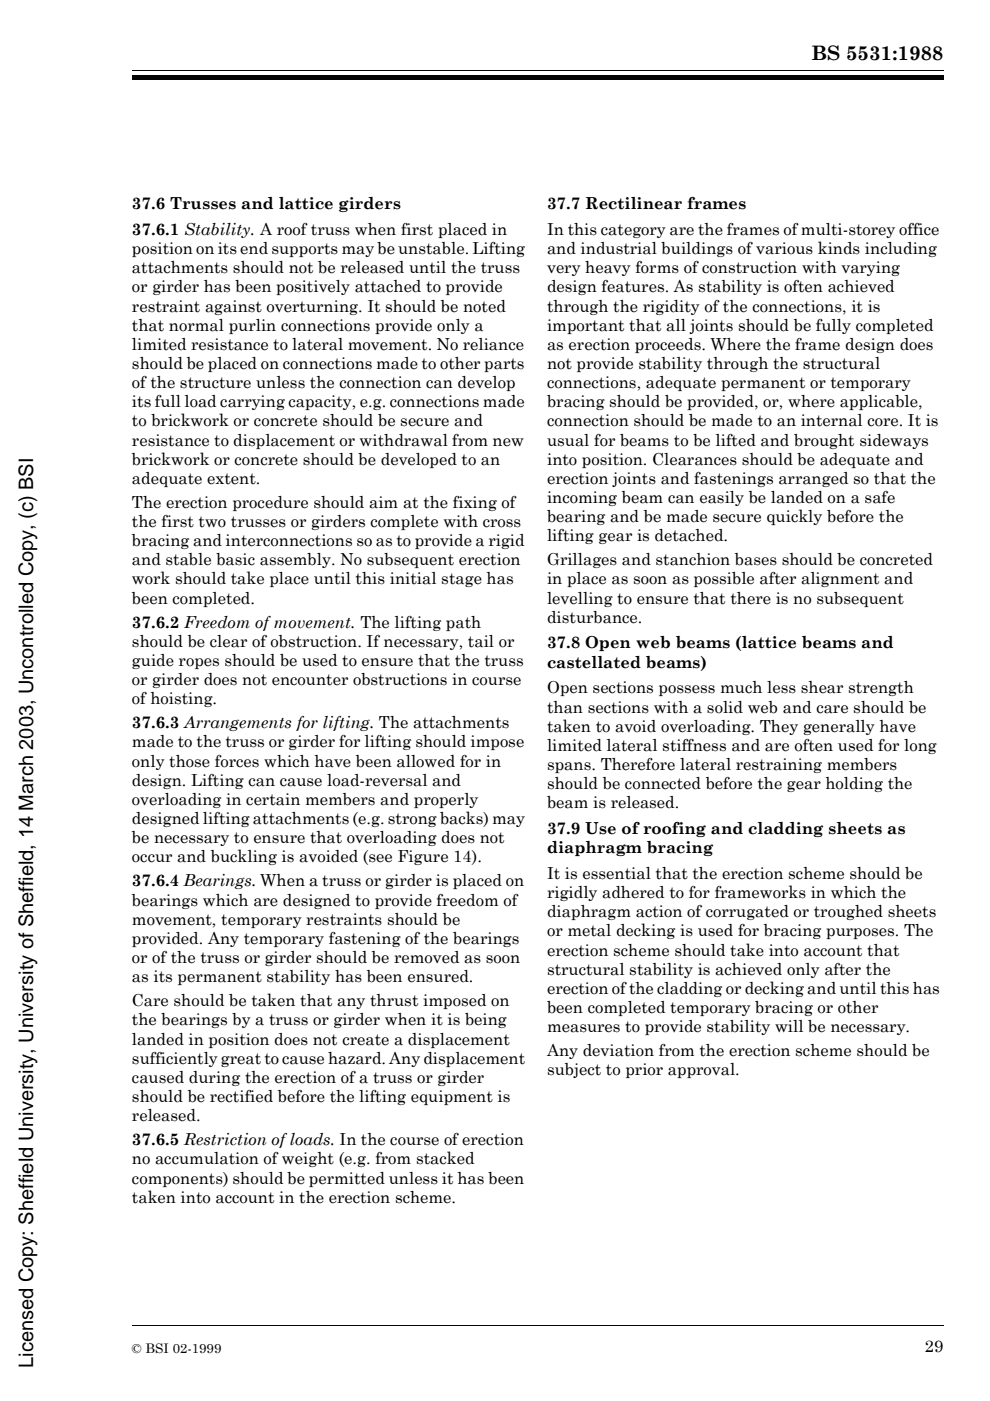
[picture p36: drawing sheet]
<svg xmlns="http://www.w3.org/2000/svg" width="210mm" height="297mm" viewBox="0 0 210 297" stroke-linecap="round" stroke-linejoin="round" font-family="sans-serif">
<defs><g id="words">
<g font-size="4.2">
<text x="172.1" y="12.8">BS 5531:1988</text>
<text x="7.1" y="290" transform="rotate(-90 7.1 290)">Licensed Copy: Sheffield University, University of Sheffield, 14 March 2003, Uncontrolled Copy, (c) BSI</text>
</g>
<g font-size="3.5">
<text x="28" y="44.4">37.6 Trusses and lattice girders</text>
<text x="116" y="44.4">37.7 Rectilinear frames</text>
<text x="28" y="49.8">37.6.1 Stability. A roof truss when first placed in</text>
<text x="28" y="53.9">position on its end supports may be unstable. Lifting</text>
<text x="116" y="49.8">In this category are the frames of multi-storey office</text>
<text x="116" y="53.9">and industrial buildings of various kinds including</text>
<text x="28" y="57.9">attachments should not be released until the truss</text>
<text x="116" y="57.9">very heavy forms of construction with varying</text>
<text x="28" y="62">or girder has been positively attached to provide</text>
<text x="116" y="62">design features. As stability is often achieved</text>
<text x="28" y="66.1">restraint against overturning. It should be noted</text>
<text x="28" y="70.1">that normal purlin connections provide only a</text>
<text x="116" y="66.1">through the rigidity of the connections, it is</text>
<text x="116" y="70.1">important that all joints should be fully completed</text>
<text x="28" y="74.2">limited resistance to lateral movement. No reliance</text>
<text x="116" y="74.2">as erection proceeds. Where the frame design does</text>
<text x="28" y="78.2">should be placed on connections made to other parts</text>
<text x="28" y="82.3">of the structure unless the connection can develop</text>
<text x="116" y="78.2">not provide stability through the structural</text>
<text x="116" y="82.3">connections, adequate permanent or temporary</text>
<text x="28" y="86.3">its full load carrying capacity, e.g. connections made</text>
<text x="116" y="86.3">bracing should be provided, or, where applicable,</text>
<text x="28" y="90.4">to brickwork or concrete should be secure and</text>
<text x="28" y="94.5">resistance to displacement or withdrawal from new</text>
<text x="116" y="90.4">connection should be made to an internal core. It is</text>
<text x="116" y="94.5">usual for beams to be lifted and brought sideways</text>
<text x="28" y="98.5">brickwork or concrete should be developed to an</text>
<text x="116" y="98.5">into position. Clearances should be adequate and</text>
<text x="28" y="102.6">adequate extent.</text>
<text x="28" y="107.7">The erection procedure should aim at the fixing of</text>
<text x="116" y="102.6">erection joints and fastenings arranged so that the</text>
<text x="116" y="106.6">incoming beam can easily be landed on a safe</text>
<text x="28" y="111.7">the first two trusses or girders complete with cross</text>
<text x="116" y="110.7">bearing and be made secure quickly before the</text>
<text x="28" y="115.8">bracing and interconnections so as to provide a rigid</text>
<text x="28" y="119.9">and stable basic assembly. No subsequent erection</text>
<text x="116" y="114.8">lifting gear is detached.</text>
<text x="116" y="119.9">Grillages and stanchion bases should be concreted</text>
<text x="28" y="123.9">work should take place until this initial stage has</text>
<text x="116" y="123.9">in place as soon as possible after alignment and</text>
<text x="28" y="128">been completed.</text>
<text x="116" y="128">levelling to ensure that there is no subsequent</text>
<text x="28" y="137.1">should be clear of obstruction. If necessary, tail or</text>
<text x="28" y="133.1">37.6.2 Freedom of movement. The lifting path</text>
<text x="116" y="132">disturbance.</text>
<text x="116" y="137.5">37.8 Open web beams (lattice beams and</text>
<text x="28" y="141.2">guide ropes should be used to ensure that the truss</text>
<text x="116" y="141.5">castellated beams)</text>
<text x="28" y="145.3">or girder does not encounter obstructions in course</text>
<text x="28" y="149.3">of hoisting.</text>
<text x="116" y="147">Open sections possess much less shear strength</text>
<text x="28" y="154.4">37.6.3 Arrangements for lifting. The attachments</text>
<text x="116" y="151.1">than sections with a solid web and care should be</text>
<text x="116" y="155.1">taken to avoid overloading. They generally have</text>
<text x="28" y="158.5">made to the truss or girder for lifting should impose</text>
<text x="116" y="159.2">limited lateral stiffness and are often used for long</text>
<text x="28" y="162.5">only those forces which have been allowed for in</text>
<text x="28" y="166.6">design. Lifting can cause load-reversal and</text>
<text x="116" y="163.3">spans. Therefore lateral restraining members</text>
<text x="116" y="167.3">should be connected before the gear holding the</text>
<text x="28" y="170.7">overloading in certain members and properly</text>
<text x="116" y="171.4">beam is released.</text>
<text x="28" y="174.7">designed lifting attachments (e.g. strong backs) may</text>
<text x="28" y="178.8">be necessary to ensure that overloading does not</text>
<text x="116" y="176.8">37.9 Use of roofing and cladding sheets as</text>
<text x="28" y="182.8">occur and buckling is avoided (see Figure 14).</text>
<text x="116" y="180.9">diaphragm bracing</text>
<text x="28" y="187.9">37.6.4 Bearings. When a truss or girder is placed on</text>
<text x="116" y="186.4">It is essential that the erection scheme should be</text>
<text x="116" y="190.4">rigidly adhered to for frameworks in which the</text>
<text x="28" y="192">bearings which are designed to provide freedom of</text>
<text x="28" y="196.1">movement, temporary restraints should be</text>
<text x="116" y="194.5">diaphragm action of corrugated or troughed sheets</text>
<text x="28" y="200.1">provided. Any temporary fastening of the bearings</text>
<text x="116" y="198.5">or metal decking is used for bracing purposes. The</text>
<text x="116" y="202.6">erection scheme should take into account that</text>
<text x="28" y="204.2">or of the truss or girder should be removed as soon</text>
<text x="28" y="208.2">as its permanent stability has been ensured.</text>
<text x="116" y="206.7">structural stability is achieved only after the</text>
<text x="28" y="213.3">Care should be taken that any thrust imposed on</text>
<text x="116" y="210.7">erection of the cladding or decking and until this has</text>
<text x="116" y="214.7">been completed temporary bracing or other</text>
<text x="28" y="217.4">the bearings by a truss or girder when it is being</text>
<text x="28" y="221.5">landed in position does not create a displacement</text>
<text x="116" y="218.8">measures to provide stability will be necessary.</text>
<text x="28" y="225.5">sufficiently great to cause hazard. Any displacement</text>
<text x="116" y="223.9">Any deviation from the erection scheme should be</text>
<text x="116" y="228">subject to prior approval.</text>
<text x="28" y="229.6">caused during the erection of a truss or girder</text>
<text x="28" y="233.6">should be rectified before the lifting equipment is</text>
<text x="28" y="237.7">released.</text>
<text x="28" y="242.8">37.6.5 Restriction of loads. In the course of erection</text>
<text x="28" y="246.9">no accumulation of weight (e.g. from stacked</text>
<text x="28" y="250.9">components) should be permitted unless it has been</text>
<text x="28" y="255">taken into account in the erection scheme.</text>
<text x="196.1" y="286.7">29</text>
</g>
<text font-size="2.8" x="28" y="286.9">© BSI 02-1999</text>
</g></defs>
<g fill="#fff" stroke="#fff" stroke-width=".21">
<path d="M75.9 242.5h11.4a2.89 2.89 0 0 1 2.9 2.6h-6.2a1.17 1.17 0 0 0-1-1.5h-1.3v1.5h-5.8z"/>
<path d="M75.9 245.9h5.8v1.6a2.01 2.01 0 0 0 2.1-.5l.2-1.1 3.6 2.7h-11.7z"/>
<path d="M75.8 249.4h11.7a2.9 2.9 0 0 1 3 2.8h-6a1.22 1.22 0 0 0-1.4-1.4h-1.4v1.4h-5.8z"/>
<path d="M75.9 253h5.8v1.4h1.5a1.19 1.19 0 0 0 1.2-1.4h6.1a4 4 0 0 1-4.3 2.7h-10.3z"/>
<path d="M83.9 245.9h6.3a3 3 0 0 1-2.8 2.7z"/>
</g>
<path d="M28 15h172M28 281h172" fill="none" stroke="#000" stroke-width=".21"/>
<path d="M28 16h172v1h-172z" fill="#000"/>
<use href="#words"/>
</svg>
